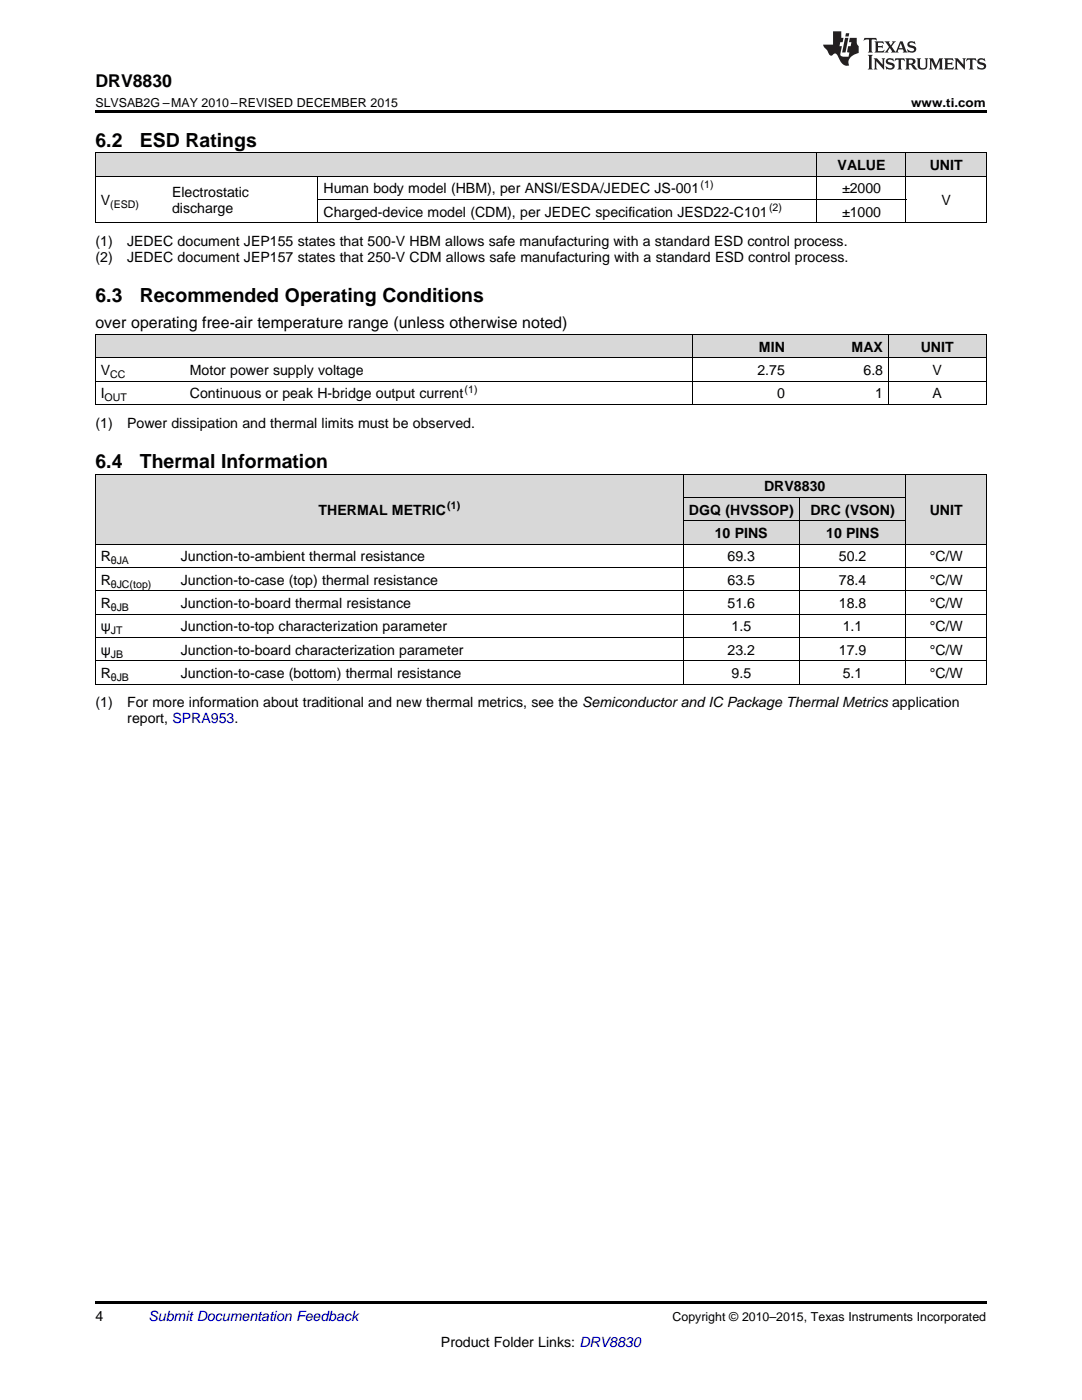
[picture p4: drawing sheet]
<svg xmlns="http://www.w3.org/2000/svg" width="216mm" height="279mm" viewBox="0 0 216 279" stroke-linecap="round" stroke-linejoin="round" font-family="sans-serif">
<defs><g id="words">
<g font-size="3.9">
<text x="19" y="29.3">6.2</text>
<text x="27.9" y="29.3">ESD Ratings</text>
<text x="19" y="60.4">6.3</text>
<text x="27.9" y="60.4">Recommended Operating Conditions</text>
<text x="19" y="93.4">6.4</text>
<text x="27.9" y="93.4">Thermal Information</text>
</g>
<text font-size="3.5" x="19" y="17.3">DRV8830</text>
<text font-size="3.2" x="19" y="65.5">over operating free-air temperature range (unless otherwise noted)</text>
<g font-size="2.8">
<text x="167.1" y="33.9">VALUE</text>
<text x="185.5" y="33.9">UNIT</text>
<text x="20.1" y="40.9">V</text>
<text x="34.3" y="39.3">Electrostatic</text>
<text x="64.6" y="38.6">Human body model (HBM), per ANSI/ESDA/JEDEC JS-001</text>
<text x="168" y="38.6">±2000</text>
<text x="187.9" y="40.9">V</text>
<text x="34.3" y="42.5">discharge</text>
<text x="64.6" y="43.3">Charged-device model (CDM), per JEDEC specification JESD22-C101</text>
<text x="168" y="43.3">±1000</text>
<text x="19" y="49.1">(1)</text>
<text x="19" y="52.3">(2)</text>
<text x="25.4" y="49.1">JEDEC document JEP155 states that 500-V HBM allows safe manufacturing with a standard ESD control process.</text>
<text x="25.4" y="52.3">JEDEC document JEP157 states that 250-V CDM allows safe manufacturing with a standard ESD control process.</text>
<text x="151.4" y="70.2">MIN</text>
<text x="169.9" y="70.2">MAX</text>
<text x="183.7" y="70.2">UNIT</text>
<text x="20.1" y="74.8">V</text>
<text x="37.9" y="74.8">Motor power supply voltage</text>
<text x="151.1" y="74.8">2.75</text>
<text x="172.3" y="74.8">6.8</text>
<text x="186.1" y="74.8">V</text>
<text x="20.1" y="79.5">I</text>
<text x="37.9" y="79.5">Continuous or peak H-bridge output current</text>
<text x="155" y="79.5">0</text>
<text x="174.6" y="79.5">1</text>
<text x="186.1" y="79.5">A</text>
<text x="19" y="85.3">(1)</text>
<text x="25.4" y="85.3">Power dissipation and thermal limits must be observed.</text>
<text x="152.5" y="98.1">DRV8830</text>
<text x="63.6" y="102.7">THERMAL METRIC</text>
<text x="137.5" y="102.7">DGQ (HVSSOP)</text>
<text x="142.6" y="107.4">10 PINS</text>
<text x="161.7" y="102.7">DRC (VSON)</text>
<text x="164.9" y="107.4">10 PINS</text>
<text x="185.5" y="102.7">UNIT</text>
<text x="20.1" y="112">R</text>
<text x="36.1" y="112">Junction-to-ambient thermal resistance</text>
<text x="145.2" y="112">69.3</text>
<text x="167.4" y="112">50.2</text>
<text x="185.5" y="112">°C/W</text>
<text x="20.1" y="116.7">R</text>
<text x="36.1" y="116.7">Junction-to-case (top) thermal resistance</text>
<text x="145.2" y="116.7">63.5</text>
<text x="167.4" y="116.7">78.4</text>
<text x="185.5" y="116.7">°C/W</text>
<text x="20.1" y="121.4">R</text>
<text x="36.1" y="121.4">Junction-to-board thermal resistance</text>
<text x="145.2" y="121.4">51.6</text>
<text x="167.4" y="121.4">18.8</text>
<text x="185.5" y="121.4">°C/W</text>
<text x="20.1" y="126">ψ</text>
<text x="20.1" y="130.7">ψ</text>
<text x="36.1" y="126">Junction-to-top characterization parameter</text>
<text x="36.1" y="130.7">Junction-to-board characterization parameter</text>
<text x="145.2" y="130.7">23.2</text>
<text x="146" y="126">1.5</text>
<text x="167.4" y="130.7">17.9</text>
<text x="168.2" y="126">1.1</text>
<text x="185.5" y="126">°C/W</text>
<text x="185.5" y="130.7">°C/W</text>
<text x="20.1" y="135.3">R</text>
<text x="36.1" y="135.3">Junction-to-case (bottom) thermal resistance</text>
<text x="146" y="135.3">9.5</text>
<text x="168.2" y="135.3">5.1</text>
<text x="185.5" y="135.3">°C/W</text>
<text x="19" y="141.2">(1)</text>
<text x="25.4" y="141.2">For more information about traditional and new thermal metrics, see the Semiconductor and IC Package Thermal Metrics application</text>
<text x="25.4" y="144.4">report, SPRA953.</text>
<text x="19" y="263.6">4</text>
<text x="88" y="268.9">Product Folder Links: DRV8830</text>
</g>
<text font-size="2.8" fill="#0000c8" x="29.6" y="263.6">Submit Documentation Feedback</text>
<g font-size="2.5">
<text x="19" y="21.4">SLVSAB2G –MAY 2010–REVISED DECEMBER 2015</text>
<text x="181.8" y="21.4">www.ti.com</text>
<text x="134.2" y="263.6">Copyright © 2010–2015, Texas Instruments Incorporated</text>
</g>
<g font-size="2.1">
<text x="22" y="41.5">(ESD)</text>
<text x="139.8" y="37.5">(1)</text>
<text x="153.5" y="42.1">(2)</text>
<text x="22" y="75.4">CC</text>
<text x="20.9" y="80">OUT</text>
<text x="92.7" y="78.4">(1)</text>
<text x="89.3" y="101.6">(1)</text>
<text x="22.1" y="112.6">θJA</text>
<text x="22.1" y="117.3">θJC(top)</text>
<text x="22.1" y="121.9">θJB</text>
<text x="22.1" y="126.6">JT</text>
<text x="22.1" y="131.2">JB</text>
<text x="22.1" y="135.9">θJB</text>
</g>
</g></defs>
<g fill="#d8d8d8">
<path d="M19 94.7h16v14h-16z"/>
<path d="M35 94.7h101.4v14h-101.4z"/>
<path d="M136.4 104h23.1v4.7h-23.1z"/>
<path d="M159.5 104h21.3v4.7h-21.3z"/>
<path d="M180.8 94.7h16v14h-16z"/>
<path d="M136.4 99.3h23.1v4.7h-23.1z"/>
<path d="M159.5 99.3h21.3v4.7h-21.3z"/>
<path d="M136.4 94.7h23.1v4.6h-23.1z"/>
<path d="M159.5 94.7h21.3v4.6h-21.3z"/>
<path d="M19 66.8h17.8v4.6h-17.8z"/>
<path d="M36.8 66.8h101.3v4.6h-101.3z"/>
<path d="M138.1 66.8h19.6v4.6h-19.6z"/>
<path d="M157.7 66.8h19.6v4.6h-19.6z"/>
<path d="M177.3 66.8h19.5v4.6h-19.5z"/>
<path d="M19 30.6h14.3v4.6h-14.3z"/>
<path d="M33.3 30.6h30.2v4.6h-30.2z"/>
<path d="M63.5 30.6h99.6v4.6h-99.6z"/>
<path d="M163.1 30.6h17.7v4.6h-17.7z"/>
<path d="M180.8 30.6h16v4.6h-16z"/>
</g>
<g fill="#000">
<path d="M19 22h177.8v.5h-177.8zM19 44.5h.2zM63.4 44.5h.1zM162.9 44.5h.2zM180.7 44.5h.1zM196.7 44.5h.1zM19 80.7l.2 .1zM138 80.7l.1 .1zM157.6 80.7l.1 .1zM177.2 80.7l.1 .1zM196.7 80.7l.1 .1zM19 136.6h.2z"/>
<path d="M136.3 136.6h.1zM159.4 136.6h.1zM180.7 136.6h.1zM196.7 136.6h.1zM19 259.7h177.8v.5h-177.8z"/>
</g>
<g fill="none" stroke="#000" stroke-width=".2">
<path d="M19 35.2h177.8M19 30.5h177.8M19.1 30.5v14M63.4 35.2v9.3M63.5 39.8h117.3M163 30.5v14M180.8 30.5v14M196.8 30.5v14M19 44.5h177.8M19 66.7h177.8v14.1M19 76h177.8M19 71.4h177.8"/>
<path d="M19.1 66.7v14.1M138.1 66.7v14.1M177.2 66.7v14.1M19 94.6l177.8 .1v41.9M19 80.7h177.8M19.1 94.7v41.9M136.3 94.7v41.9M136.4 99.3h44.4M159.4 99.3v37.3M180.8 94.7v41.9M19 117.9h177.8M19 113.3h177.8"/>
<path d="M19 108.6h177.8M136.4 103.9h44.4M19 136.5h177.8M19 131.9h177.8M19 127.2h177.8M19 122.6h177.8"/>
</g>
<g fill="#231f20">
<path d="M172.5 7.6l-.1 .5 .4-.2h.6v.1v2.1l-.2 .4h.9l-.2-.4v-2.1l.1-.1h.5l.5 .2-.2-.5zM174.5 8.3l.2 .3v1.5l-.2 .4h1.8l.2-.6a1.04 1.04 0 0 1-1.3 .2v-.7h.6l.3 .2v-.6l-.3 .2h-.6v-.6l.8-.1 .4 .3-.2-.5zM176.5 8.3l.9 1.1-.9 1.1h.8l-.2-.2 .4-.7 .5 .7-.2 .2h1.5l-.2-.2 .2-.4h.9l.1 .4-.2 .2h1l-.3-.3-.7-1.9h-.5l-.9 2-.8-1 .9-1h-.8l.1 .3-.4 .5-.3-.6 .1-.2zM179.7 8.6l.4 1h-.7zM181.3 8.4a.63 .63 0 0 0-.2 .7 .63 .63 0 0 0 .6 .4l.6 .2 .1 .2a.75 .75 0 0 1-.7 .4 .75 .75 0 0 1-.6-.5l.1 .7 .1-.1a1.11 1.11 0 0 0 1.5-.6 1.13 1.13 0 0 0-1.2-.8l-.1-.4a1.04 1.04 0 0 1 1.2 .2l-.2-.5-.2 .1-.4-.2zM173.2 10.9l.2 .4v2.2l-.2 .4h1l-.3-.4v-2.2l.3-.4zM174.3 11.6l.3 .4v1.5l-.3 .4h.8l-.2-.4v-1.3l1.5 1.7v-1.9l.2-.4h-.7l.2 .4v.9l-1.1-1.3zM177 11.8a.62 .62 0 0 0-.2 .7 .62 .62 0 0 0 .6 .4l.6 .1 .1 .3a.76 .76 0 0 1-.7 .3 .76 .76 0 0 1-.7-.4l.2 .7 .1-.1a1.11 1.11 0 0 0 1.5-.6 1.13 1.13 0 0 0-1.2-.8l-.1-.4a1.04 1.04 0 0 1 1.2 .2l-.2-.6-.2 .1-.5-.1zM178.7 11.6l-.2 .6a.61 .61 0 0 1 .8-.3v1.6l-.2 .4h.9l-.2-.4v-1.6a.63 .63 0 0 1 .7 .3l-.1-.6zM180.6 11.6l.3 .4v1.5l-.3 .4h1l-.2-.2-.1-.8 .6 .2a.76 .76 0 0 0 1.2 .7l-1-1a.58 .58 0 0 0 .6-.5 .58 .58 0 0 0-.5-.6zM181.4 11.9h.1a.45 .45 0 0 1 .5 .1 .45 .45 0 0 1 .1 .5l-.8 .2zM182.9 11.6l.2 .2a2.17 2.17 0 0 0 .3 1.9 .99 .99 0 0 0 1.6-.6v-1.1l.2-.4h-.7l.2 .2a1.92 1.92 0 0 1-.2 1.8 .6 .6 0 0 1-.9-.5v-1.1l.2-.4zM185.4 11.6l.2 .4v1.5l-.2 .4h.7l-.2-.4v-1.4l.8 1.8 .8-1.8v1.4l-.2 .4h.9l-.2-.4v-1.5l.2-.4h-.8l-.6 1.5-.6-1.5zM188.4 11.6l.2 .4v1.5l-.2 .4h1.8l.1-.6a1.04 1.04 0 0 1-1.2 .1v-.6h.5l.4 .2v-.6l-.4 .2h-.5v-.7h.8l.3 .3-.1-.6zM190.5 11.6l.2 .4v1.5l-.2 .4h.7l-.2-.4v-1.3l1.5 1.7v-1.9l.2-.4h-.7l.2 .4v.9l-1.1-1.3zM192.9 11.6l-.1 .6a.61 .61 0 0 1 .7-.3l.1 1.6-.3 .4h1l-.3-.4 .1-1.6a.63 .63 0 0 1 .7 .3l-.1-.6zM195.2 11.8a.62 .62 0 0 0-.2 .7 .62 .62 0 0 0 .6 .4l.6 .1 .1 .3a.76 .76 0 0 1-.7 .3 .76 .76 0 0 1-.6-.4l.1 .7 .1-.1a1.11 1.11 0 0 0 1.6-.6 1.13 1.13 0 0 0-1.3-.8l-.1-.4a1.04 1.04 0 0 1 1.2 .2l-.1-.6-.2 .1-.5-.1z"/>
<path d="M166.2 6.3v2.6h-1.9v.4l.8 .9a.91 .91 0 0 0 1 .8 .56 .56 0 0 1 .5-.3 .56 .56 0 0 1 .5 .3l.4 .8a1.53 1.53 0 0 0 1.9 1.2 1.54 1.54 0 0 1 1-2.1l.9-.3v-1.4a1.52 1.52 0 0 1-.4-1.6h-1.3l-.2 .8h.5l-.2 .8h-.5l-.1 1v.2l.4 .1-.2 .8a1.93 1.93 0 0 1-1.6-.3l.3-1.8h-.5l.2-.8h.4l.2-.8h-.4v-1.3zM168.6 7.6l-.6 2.9h.7l.6-2.9zM168.8 6.6l-.1 .7h.6l.2-.7z"/>
</g>
<use href="#words"/>
</svg>
